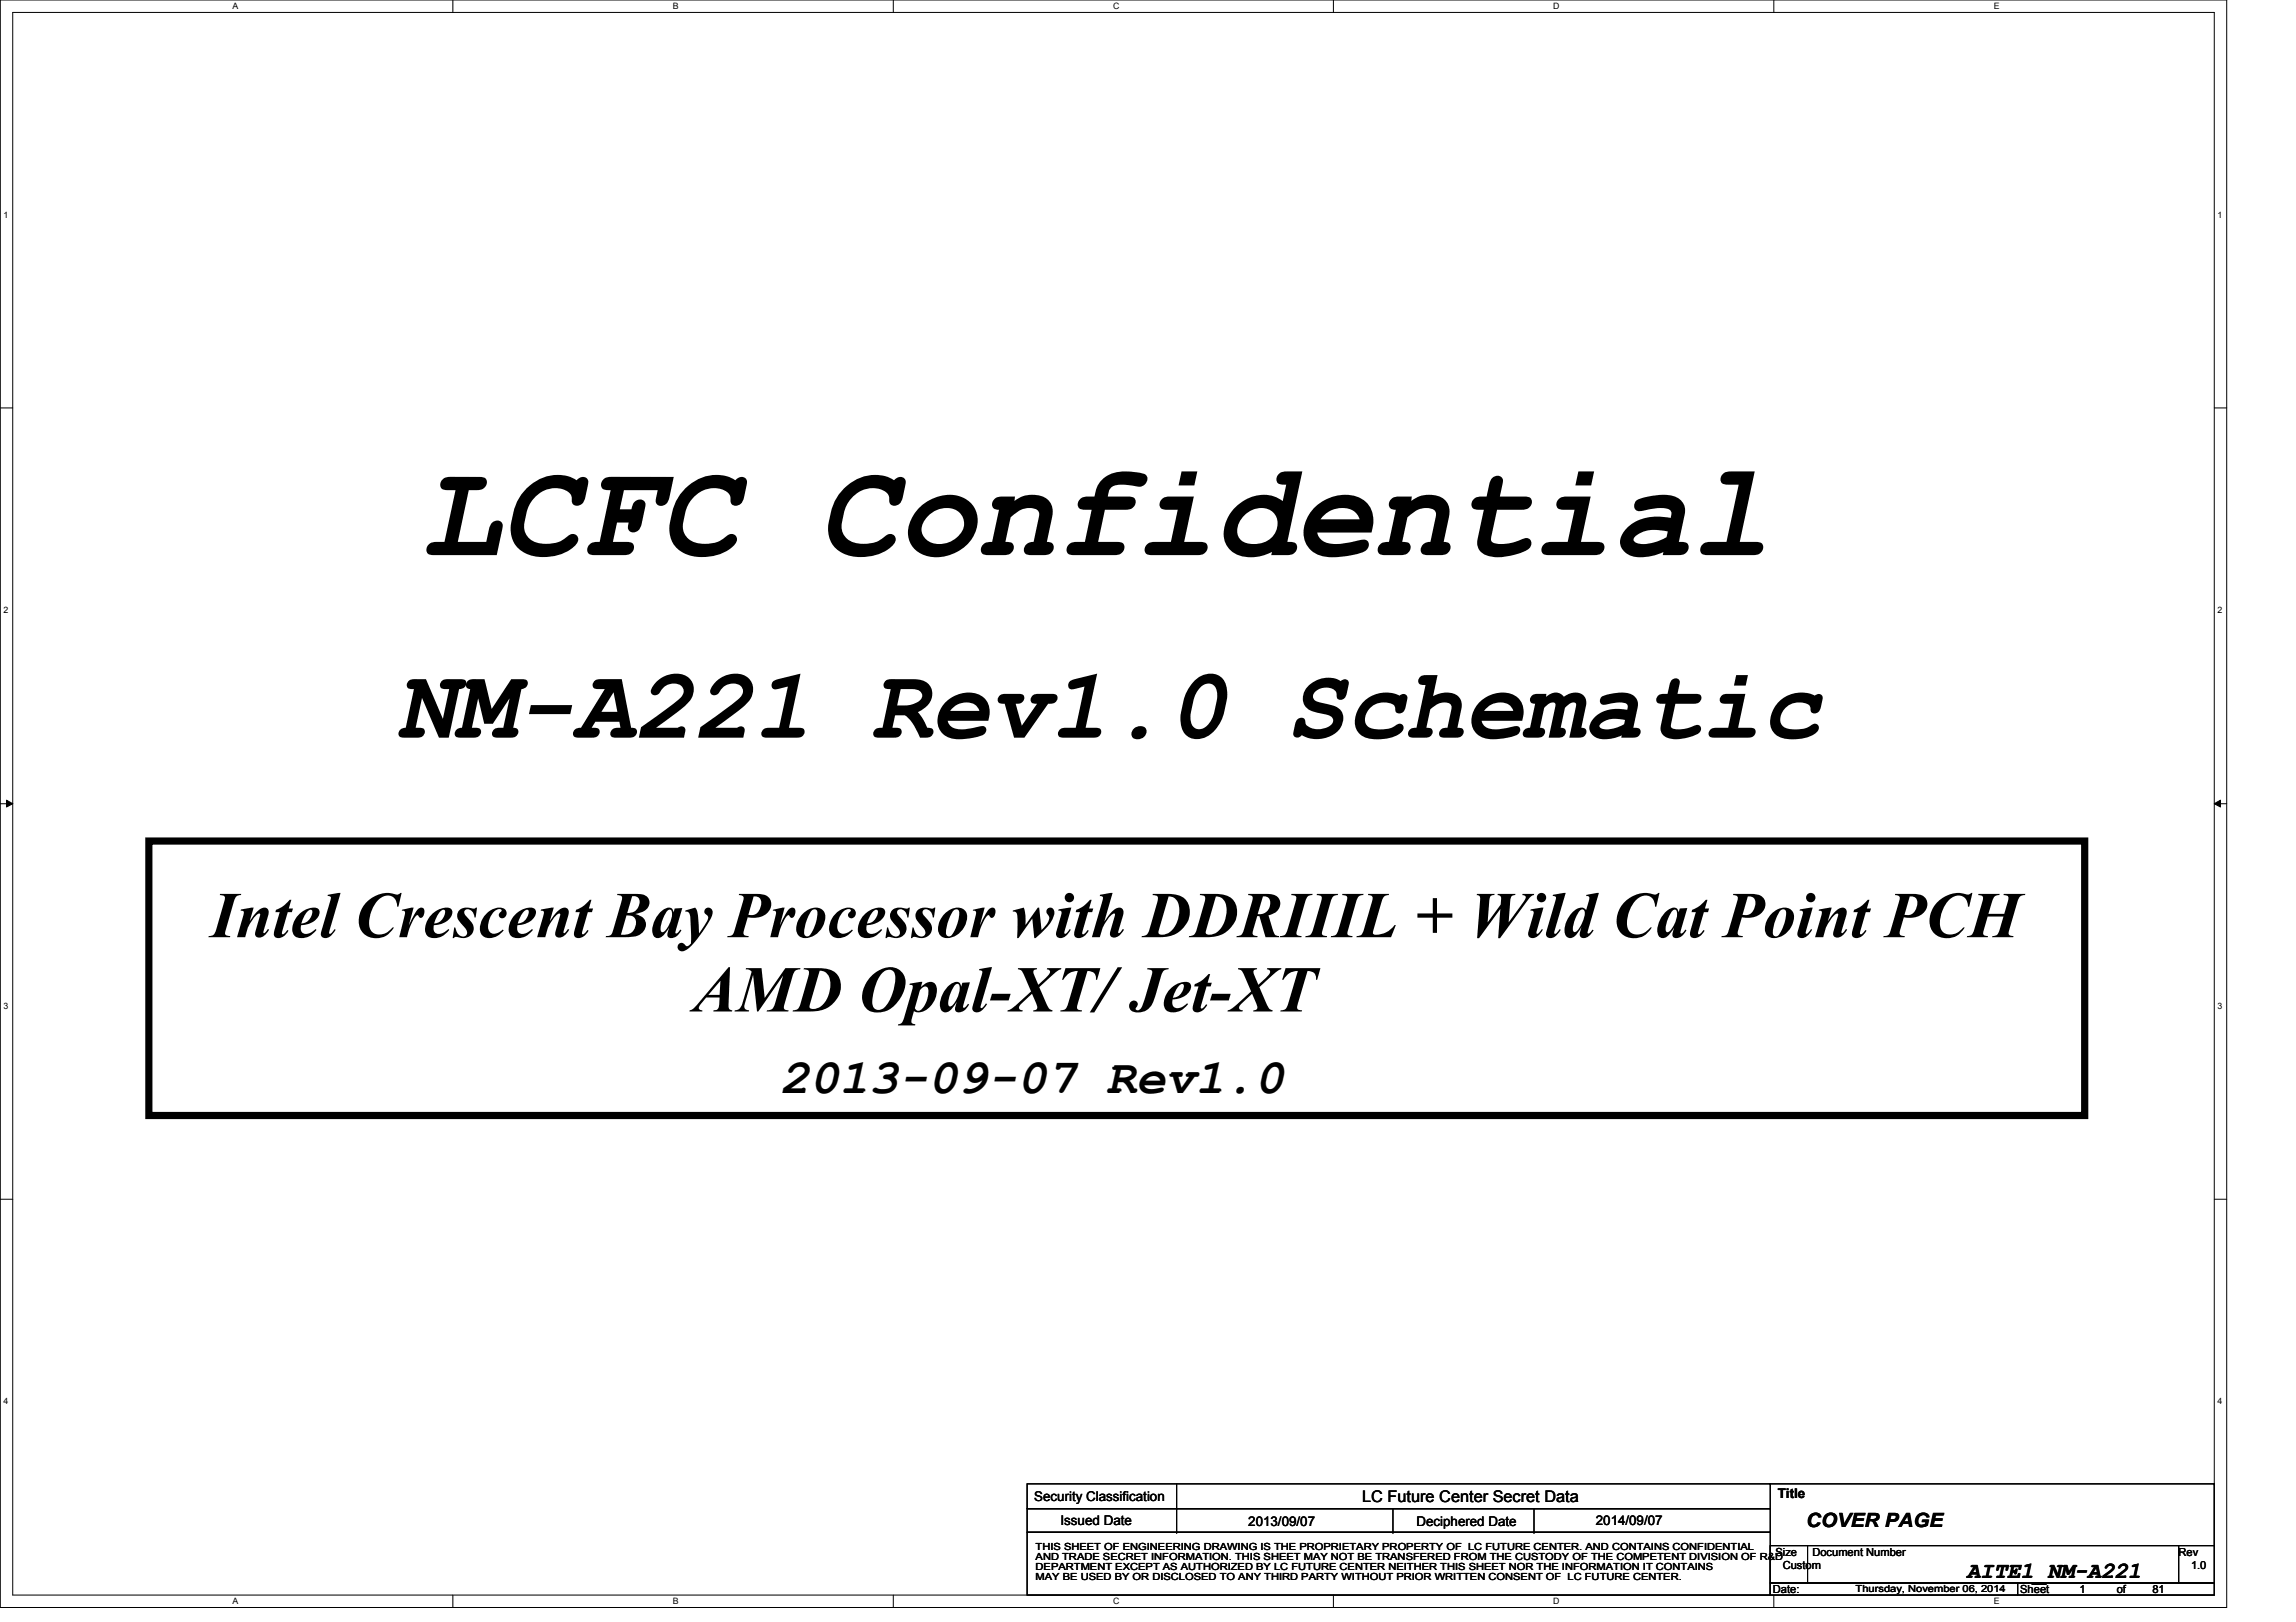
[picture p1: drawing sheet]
<svg xmlns="http://www.w3.org/2000/svg" width="297mm" height="210mm" viewBox="0 0 297 210" stroke-linecap="round" stroke-linejoin="round" font-family="sans-serif">
<defs><g id="words">
<text font-size="17.1" x="54.4" y="71.8">LCFC Confidential</text>
<text font-size="12.8" x="51.3" y="95.5">NM-A221 Rev1.0 Schematic</text>
<g font-size="8.5">
<text x="27.3" y="121.3">Intel Crescent Bay Processor with DDRIIIL + Wild Cat Point PCH</text>
<text x="89.7" y="130.9">AMD Opal-XT/ Jet-XT</text>
</g>
<text font-size="6.4" x="100.9" y="141.4">2013-09-07 Rev1.0</text>
<text font-size="3" x="254.5" y="204.2">AITE1_NM-A221</text>
<text font-size="2.5" x="233.7" y="197.6">COVER PAGE</text>
<text font-size="2.1" x="176.2" y="194.4">LC Future Center Secret Data</text>
<g font-size="1.7">
<text x="133.8" y="194.3">Security Classification</text>
<text x="137.2" y="197.3">Issued Date</text>
<text x="161.5" y="197.5">2013/09/07</text>
<text x="183.3" y="197.5">Deciphered Date</text>
<text x="206.5" y="197.3">2014/09/07</text>
<text x="230" y="193.8">Title</text>
</g>
<g font-size="1.4">
<text x="229.7" y="201.4">Size</text>
<text x="230.6" y="203">Custom</text>
<text x="234.5" y="201.4">Document Number</text>
<text x="281.9" y="201.4">Rev</text>
<text x="283.5" y="203">1.0</text>
<text x="229.4" y="206.2">Date:</text>
<text x="261.4" y="206.2">Sheet</text>
<text x="269" y="206.2">1</text>
<text x="273.9" y="206.2">of</text>
<text x="278.5" y="206.2">81</text>
</g>
<g font-size="1.3">
<text x="134" y="200.6">THIS SHEET OF ENGINEERING DRAWING IS THE PROPRIETARY PROPERTY OF LC FUTURE CENTER. AND CONTAINS CONFIDENTIAL</text>
<text x="134" y="201.9">AND TRADE SECRET INFORMATION. THIS SHEET MAY NOT BE TRANSFERED FROM THE CUSTODY OF THE COMPETENT DIVISION OF R&amp;D</text>
<text x="134" y="203.2">DEPARTMENT EXCEPT AS AUTHORIZED BY LC FUTURE CENTER NEITHER THIS SHEET NOR THE INFORMATION IT CONTAINS</text>
<text x="134" y="204.5">MAY BE USED BY OR DISCLOSED TO ANY THIRD PARTY WITHOUT PRIOR WRITTEN CONSENT OF LC FUTURE CENTER.</text>
<text x="240.1" y="206">Thursday, November 06, 2014</text>
</g>
<g font-size="1.1">
<text x="30.1" y="1.1">A</text>
<text x="87" y="1.1">B</text>
<text x="144" y="1.1">C</text>
<text x="201" y="1.1">D</text>
<text x="257.9" y="1.1">E</text>
<text x=".5" y="28.2">1</text>
<text x="286.9" y="28.2">1</text>
<text x=".5" y="79.3">2</text>
<text x="286.9" y="79.3">2</text>
<text x=".5" y="130.6">3</text>
<text x="286.9" y="130.6">3</text>
<text x=".5" y="181.7">4</text>
<text x="286.9" y="181.7">4</text>
<text x="30.1" y="207.6">A</text>
<text x="87" y="207.6">B</text>
<text x="144" y="207.6">C</text>
<text x="201" y="207.6">D</text>
<text x="257.9" y="207.6">E</text>
</g>
</g></defs>
<path d="M0 0h288.1v208h-288.1zM1.6 1.6h284.9v204.8h-284.9z" fill="none" stroke="#000" stroke-width=".13"/>
<g fill="#fff">
<path d="M30.1 .2h.7v1.2h-.7z"/>
<path d="M30.1 206.6h.7v1.2h-.7z"/>
</g>
<path d="M58.6 0v1.6M58.6 206.4v1.6" fill="none" stroke="#000" stroke-width=".13"/>
<g fill="#fff">
<path d="M87 .2h.8v1.2h-.8z"/>
<path d="M87 206.6h.8v1.2h-.8z"/>
</g>
<path d="M115.6 0v1.6M115.6 206.4v1.6" fill="none" stroke="#000" stroke-width=".13"/>
<g fill="#fff">
<path d="M144 .2h.8v1.2h-.8z"/>
<path d="M144 206.6h.8v1.2h-.8z"/>
</g>
<path d="M172.5 0v1.6M172.5 206.4v1.6" fill="none" stroke="#000" stroke-width=".13"/>
<g fill="#fff">
<path d="M201 .2h.7v1.2h-.7z"/>
<path d="M201 206.6h.7v1.2h-.7z"/>
</g>
<path d="M229.5 0v1.6M229.5 206.4v1.6" fill="none" stroke="#000" stroke-width=".13"/>
<g fill="#fff">
<path d="M257.9 .2h.8v1.2h-.8z"/>
<path d="M257.9 206.6h.8v1.2h-.8z"/>
<path d="M.5 27.2h.6v1.2h-.6z"/>
<path d="M286.9 27.2h.6v1.2h-.6z"/>
<path d="M.5 78.4h.6v1.1h-.6z"/>
<path d="M286.9 78.4h.6v1.1h-.6z"/>
</g>
<path d="M0 52.8h1.6M286.5 52.8h1.6" fill="none" stroke="#000" stroke-width=".13"/>
<g fill="#fff">
<path d="M.5 129.6h.6v1.2h-.6z"/>
<path d="M286.9 129.6h.6v1.2h-.6z"/>
</g>
<path d="M0 104h1.6M.8 103.5l.8 .5-.8 .4zM286.5 104l.8-.5v.9zM286.5 104h1.6" fill="none" stroke="#000" stroke-width=".13"/>
<path d="M.8 103.5l.8 .5-.8 .4zM286.5 104l.8-.5v.9z" fill="#000"/>
<g fill="#fff">
<path d="M.5 180.8h.6v1.1h-.6z"/>
<path d="M286.9 180.8h.6v1.1h-.6z"/>
</g>
<g fill="none" stroke="#000" stroke-width=".13">
<path d="M0 155.2h1.6M286.5 155.2h1.6M132.9 192h96.1v3.2h-96.1zM132.9 195.2h96.1v3.1h-96.1zM132.9 198.3h96.1v8.1h-96.1zM152.2 195.2h.1M152.2 198.3h.1M152.2 192v6.3M180.2 198.3h.1M180.2 195.2v3.1M198.5 198.3h.1M198.5 195.2v3.1"/>
<path d="M228.9 192h57.6M286.5 192h.1M286.5 192v8M229 200h4.8v4.9h-4.8zM229 204.9h32v1.5h-32zM233.8 200h48.1v4.9h-48.1zM261 204.9h25.5v1.5h-25.5zM281.9 200h4.6v4.9h-4.6z"/>
</g>
<path d="M19.3 108.8h250.4v35.6h-250.4z" fill="none" stroke="#000" stroke-width=".93"/>
<use href="#words"/>
</svg>
